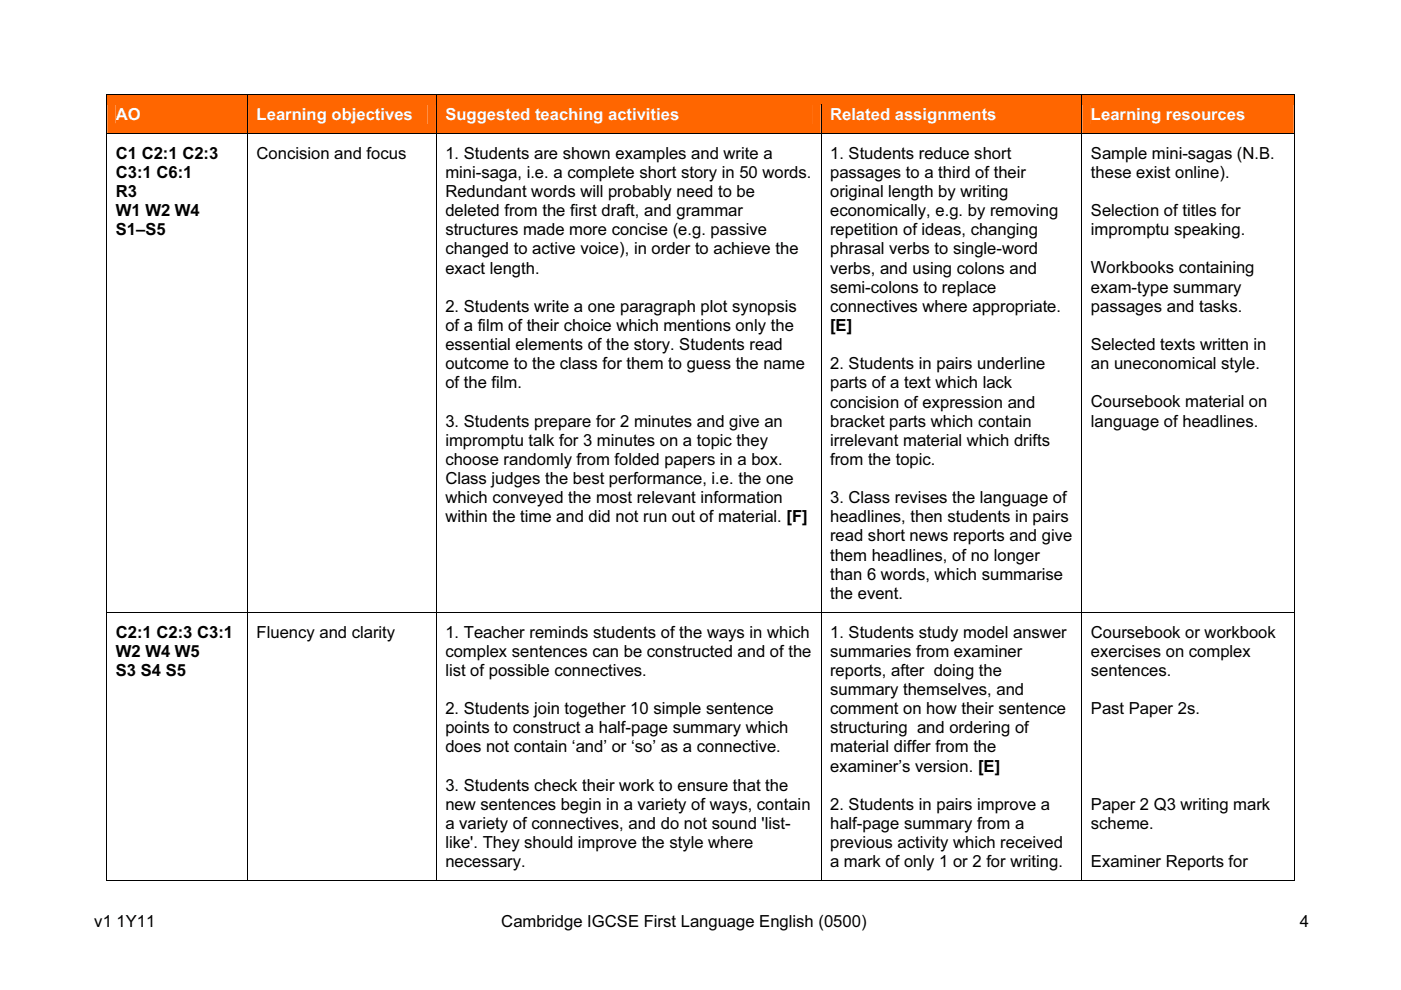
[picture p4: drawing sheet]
<svg xmlns="http://www.w3.org/2000/svg" width="297mm" height="210mm" viewBox="0 0 297 210" stroke-linecap="round" stroke-linejoin="round" font-family="sans-serif">
<defs><g id="words">
<g font-size="3.5" fill="#fff">
<text x="24.6" y="25.5">AO</text>
<text x="54.4" y="25.5">Learning objectives</text>
<text x="94.4" y="25.5">Suggested teaching activities</text>
<text x="176" y="25.5">Related assignments</text>
<text x="231.3" y="25.5">Learning resources</text>
</g>
<g font-size="3.5">
<text x="24.6" y="33.7">C1 C2:1 C2:3</text>
<text x="54.4" y="33.7">Concision and focus</text>
<text x="94.4" y="33.7">1. Students are shown examples and write a</text>
<text x="176" y="33.7">1. Students reduce short</text>
<text x="231.3" y="33.7">Sample mini-sagas (N.B.</text>
<text x="24.6" y="37.7">C3:1 C6:1</text>
<text x="24.6" y="41.8">R3</text>
<text x="94.4" y="37.7">mini-saga, i.e. a complete short story in 50 words.</text>
<text x="94.4" y="41.8">Redundant words will probably need to be</text>
<text x="176" y="37.7">passages to a third of their</text>
<text x="176" y="41.8">original length by writing</text>
<text x="231.3" y="37.7">these exist online).</text>
<text x="24.6" y="45.9">W1 W2 W4</text>
<text x="94.4" y="45.9">deleted from the first draft, and grammar</text>
<text x="176" y="45.8">economically, e.g. by removing</text>
<text x="231.3" y="45.8">Selection of titles for</text>
<text x="24.6" y="49.9">S1–S5</text>
<text x="94.4" y="49.9">structures made more concise (e.g. passive</text>
<text x="94.4" y="54">changed to active voice), in order to achieve the</text>
<text x="176" y="49.9">repetition of ideas, changing</text>
<text x="176" y="53.9">phrasal verbs to single-word</text>
<text x="231.3" y="49.9">impromptu speaking.</text>
<text x="94.4" y="58">exact length.</text>
<text x="176" y="58">verbs, and using colons and</text>
<text x="231.3" y="58">Workbooks containing</text>
<text x="176" y="62.1">semi-colons to replace</text>
<text x="231.3" y="62">exam-type summary</text>
<text x="94.4" y="66.1">2. Students write a one paragraph plot synopsis</text>
<text x="94.4" y="70.2">of a film of their choice which mentions only the</text>
<text x="176" y="66.1">connectives where appropriate.</text>
<text x="176" y="70.2">[E]</text>
<text x="231.3" y="66.1">passages and tasks.</text>
<text x="94.4" y="74.2">essential elements of the story. Students read</text>
<text x="231.3" y="74.2">Selected texts written in</text>
<text x="94.4" y="78.3">outcome to the class for them to guess the name</text>
<text x="94.4" y="82.4">of the film.</text>
<text x="176" y="78.3">2. Students in pairs underline</text>
<text x="176" y="82.3">parts of a text which lack</text>
<text x="231.3" y="78.3">an uneconomical style.</text>
<text x="176" y="86.4">concision of expression and</text>
<text x="231.3" y="86.4">Coursebook material on</text>
<text x="94.4" y="90.5">3. Students prepare for 2 minutes and give an</text>
<text x="94.4" y="94.5">impromptu talk for 3 minutes on a topic they</text>
<text x="176" y="90.4">bracket parts which contain</text>
<text x="176" y="94.5">irrelevant material which drifts</text>
<text x="231.3" y="90.4">language of headlines.</text>
<text x="94.4" y="98.6">choose randomly from folded papers in a box.</text>
<text x="176" y="98.6">from the topic.</text>
<text x="94.4" y="102.6">Class judges the best performance, i.e. the one</text>
<text x="94.4" y="106.7">which conveyed the most relevant information</text>
<text x="176" y="106.7">3. Class revises the language of</text>
<text x="94.4" y="110.7">within the time and did not run out of material. [F]</text>
<text x="176" y="110.7">headlines, then students in pairs</text>
<text x="176" y="114.8">read short news reports and give</text>
<text x="176" y="118.8">them headlines, of no longer</text>
<text x="176" y="122.9">than 6 words, which summarise</text>
<text x="176" y="127">the event.</text>
<text x="24.6" y="135.2">C2:1 C2:3 C3:1</text>
<text x="54.4" y="135.2">Fluency and clarity</text>
<text x="94.4" y="135.2">1. Teacher reminds students of the ways in which</text>
<text x="176" y="135.2">1. Students study model answer</text>
<text x="231.3" y="135.2">Coursebook or workbook</text>
<text x="24.6" y="139.3">W2 W4 W5</text>
<text x="24.6" y="143.3">S3 S4 S5</text>
<text x="94.4" y="139.3">complex sentences can be constructed and of the</text>
<text x="94.4" y="143.3">list of possible connectives.</text>
<text x="176" y="139.3">summaries from examiner</text>
<text x="176" y="143.3">reports, after doing the</text>
<text x="231.3" y="139.3">exercises on complex</text>
<text x="231.3" y="143.3">sentences.</text>
<text x="176" y="147.4">summary themselves, and</text>
<text x="94.4" y="151.4">2. Students join together 10 simple sentence</text>
<text x="94.4" y="155.5">points to construct a half-page summary which</text>
<text x="176" y="151.4">comment on how their sentence</text>
<text x="176" y="155.5">structuring and ordering of</text>
<text x="231.3" y="151.4">Past Paper 2s.</text>
<text x="94.4" y="159.5">does not contain ‘and’ or ‘so’ as a connective.</text>
<text x="176" y="159.5">material differ from the</text>
<text x="94.4" y="167.7">3. Students check their work to ensure that the</text>
<text x="176" y="163.6">examiner’s version. [E]</text>
<text x="94.4" y="171.7">new sentences begin in a variety of ways, contain</text>
<text x="176" y="171.7">2. Students in pairs improve a</text>
<text x="231.3" y="171.7">Paper 2 Q3 writing mark</text>
<text x="94.4" y="175.8">a variety of connectives, and do not sound 'list-</text>
<text x="94.4" y="179.8">like'. They should improve the style where</text>
<text x="176" y="175.8">half-page summary from a</text>
<text x="176" y="179.8">previous activity which received</text>
<text x="231.3" y="175.8">scheme.</text>
<text x="94.4" y="183.9">necessary.</text>
<text x="176" y="183.9">a mark of only 1 or 2 for writing.</text>
<text x="231.3" y="183.9">Examiner Reports for</text>
<text x="20" y="196.6">v1 1Y11</text>
<text x="106.3" y="196.6">Cambridge IGCSE First Language English (0500)</text>
<text x="275.6" y="196.6">4</text>
</g>
</g></defs>
<g fill="#f60">
<path d="M22.7 20.2h29.7v8h-29.7z"/>
<path d="M24.5 22.2h26.1v4h-26.1z"/>
<path d="M52.6 20.2h39.8v8h-39.8z"/>
<path d="M54.4 22.2h36.2v4h-36.2z"/>
<path d="M92.6 20.2h81.4v8h-81.4z"/>
<path d="M94.4 22.2h77.8v4h-77.8z"/>
<path d="M174.2 20.2h55.1v8h-55.1z"/>
<path d="M176 22.2h51.5v4h-51.5z"/>
<path d="M229.5 20.2h44.8v8h-44.8z"/>
<path d="M231.3 22.2h41.2v4h-41.2z"/>
</g>
<path d="M22.6 20.1h29.8M22.6 20v2.2" fill="none" stroke="#000" stroke-width=".21"/>
<path d="M22.7 20.2h29.7v2h-29.7z" fill="#f60"/>
<path d="M52.5 20v2.2M52.6 20.1h39.8" fill="none" stroke="#000" stroke-width=".21"/>
<path d="M52.6 20.2h39.8v2h-39.8z" fill="#f60"/>
<path d="M92.5 20v2.2M92.6 20.1h81.4" fill="none" stroke="#000" stroke-width=".21"/>
<path d="M92.6 20.2h81.4v2h-81.4z" fill="#f60"/>
<path d="M174.1 20v2.2M174.2 20.1h55.1" fill="none" stroke="#000" stroke-width=".21"/>
<path d="M174.2 20.2h55.1v2h-55.1z" fill="#f60"/>
<path d="M229.4 20v2.2M229.5 20.1h44.8" fill="none" stroke="#000" stroke-width=".21"/>
<path d="M229.5 20.2h44.8v2h-44.8z" fill="#f60"/>
<g fill="none" stroke="#000" stroke-width=".21">
<path d="M22.6 22.2v164.6M22.7 28.3h29.7M52.5 22.2v164.6M52.6 28.3h39.8M92.5 22.2v164.6M92.6 28.3h81.4M174.1 22.2v164.6M174.2 28.3h55.1M229.4 22.2v164.6M229.5 28.3h44.8M274.4 20v166.8M22.7 129.8h29.7"/>
<path d="M52.6 129.8h39.8M92.6 129.8h81.4M174.2 129.8h55.1M229.5 129.8h44.8M22.6 186.7h29.8M52.6 186.7h39.8M92.6 186.7h81.4M174.2 186.7h55.1M229.5 186.7h44.8"/>
</g>
<path d="M274.3 20h.2v.2h-.2zM274.3 186.7h.2v.1h-.2z" fill="#000"/>
<use href="#words"/>
</svg>
